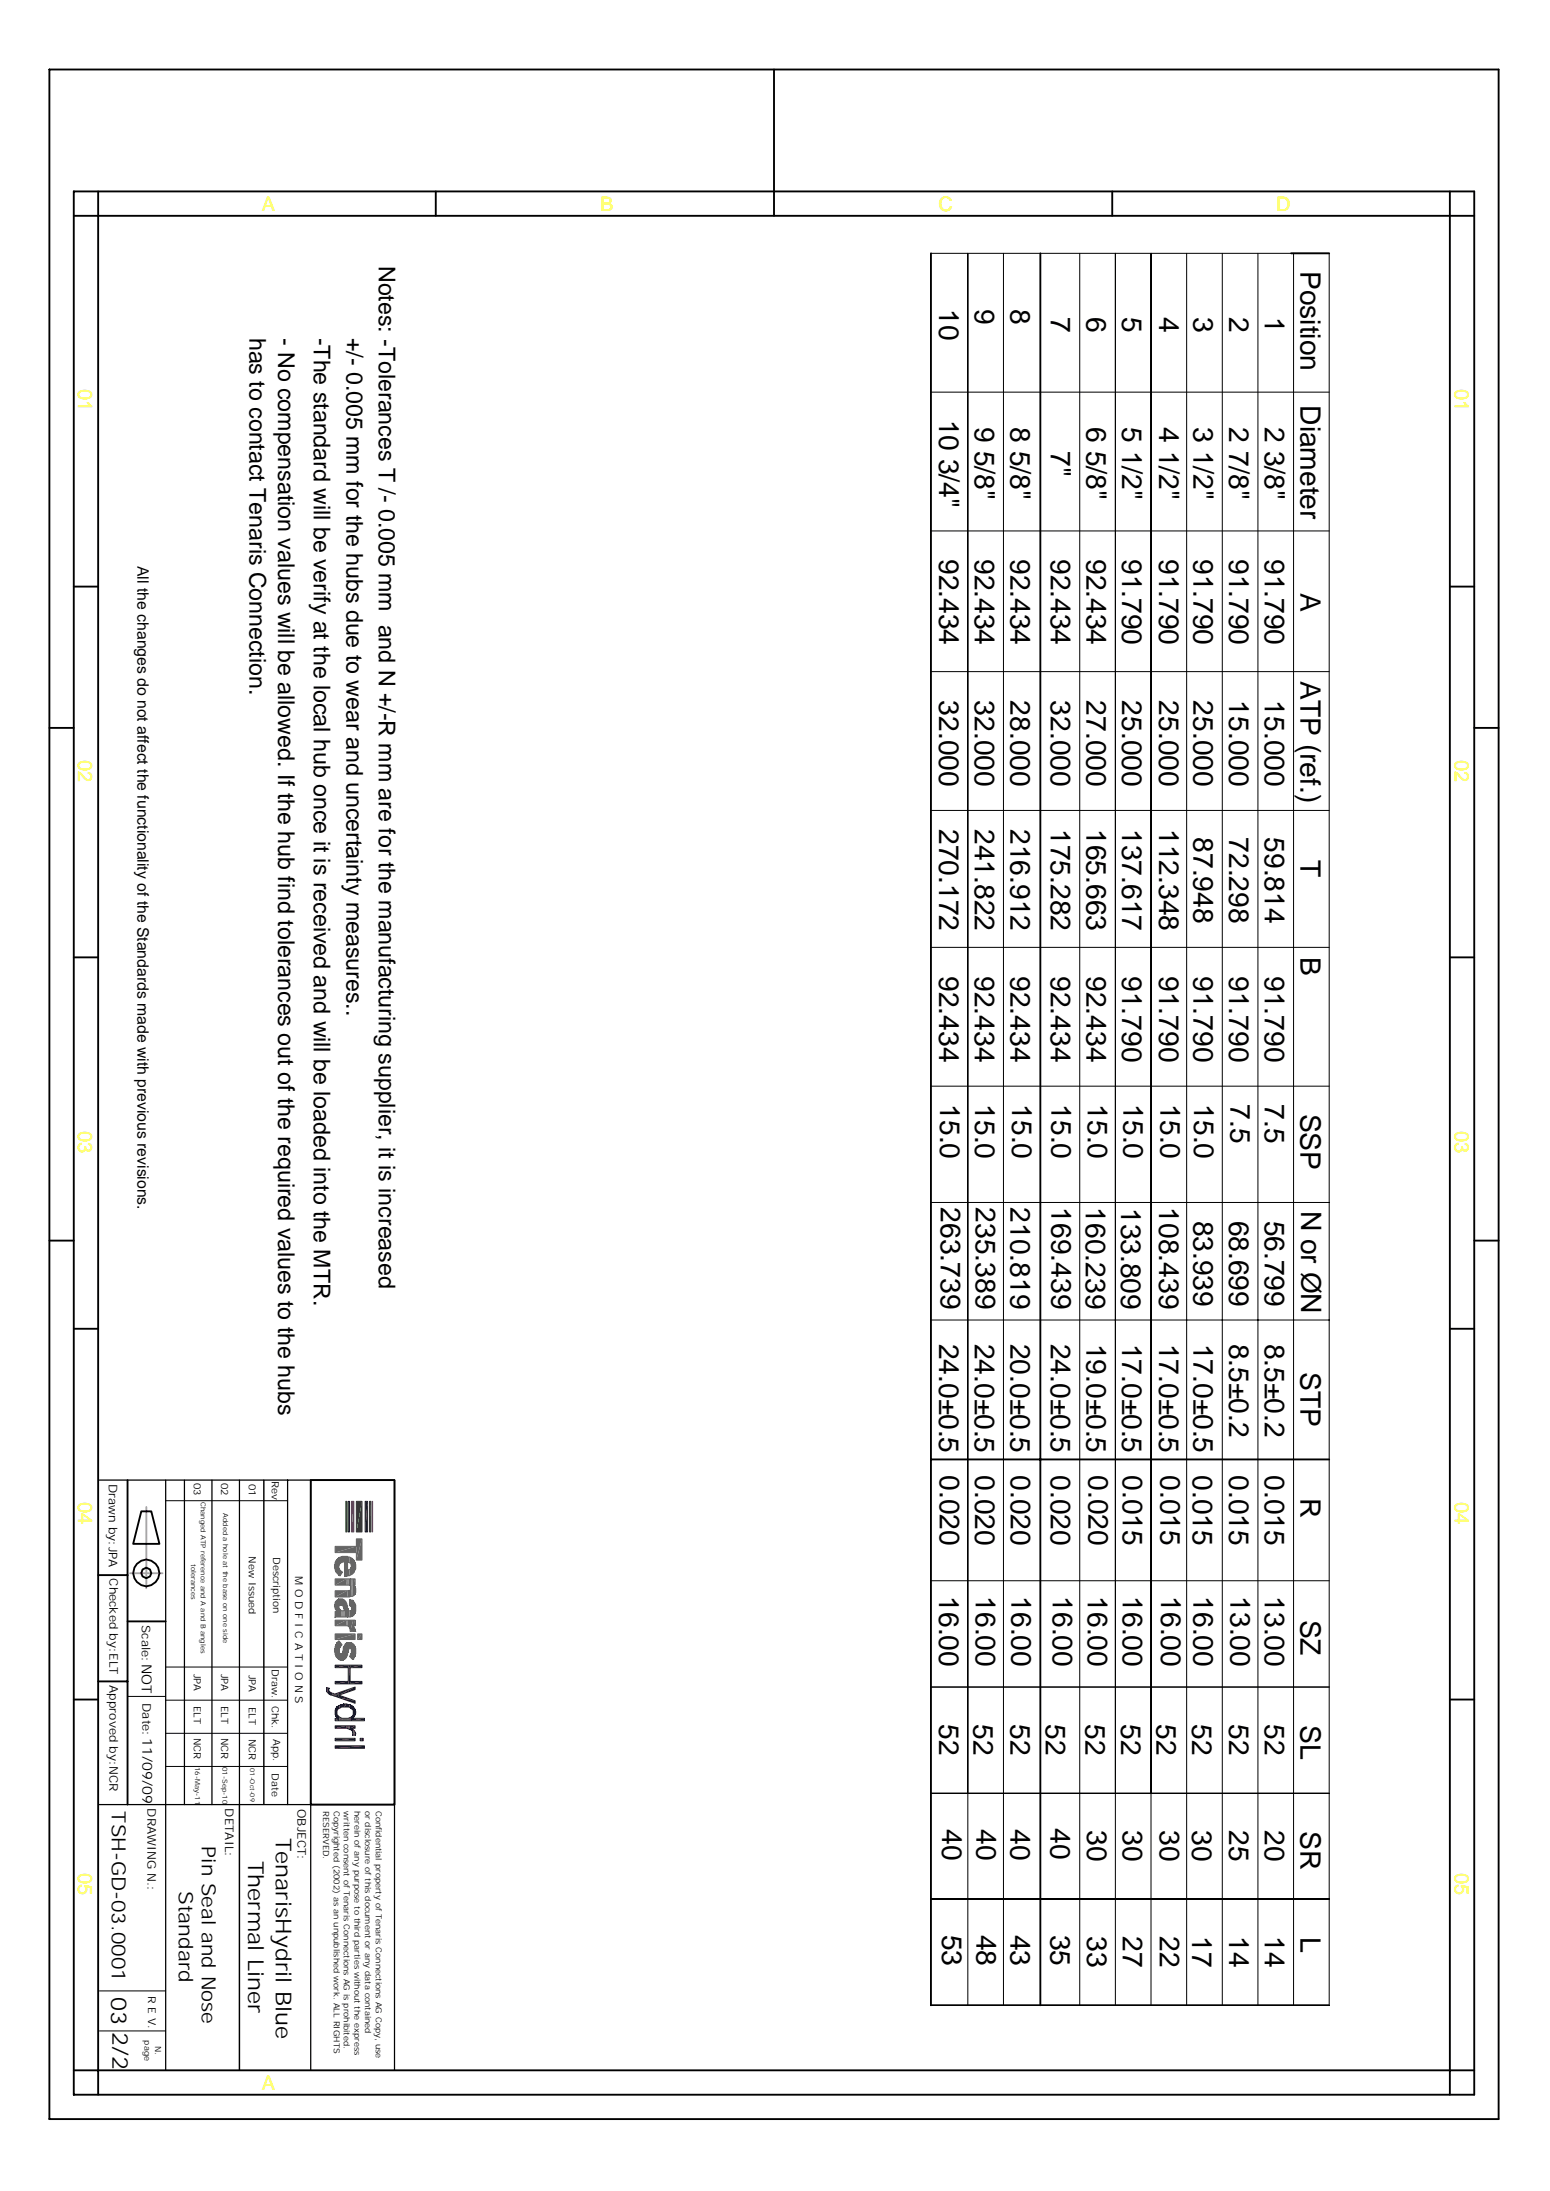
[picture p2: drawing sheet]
<svg xmlns="http://www.w3.org/2000/svg" width="210mm" height="297mm" viewBox="0 0 210 297" stroke-linecap="round" stroke-linejoin="round" font-family="sans-serif">
<defs><g id="words">
<g font-size="3.8">
<text x="127.2" y="41.8" transform="rotate(90 127.2 41.8)">10</text>
<text x="132" y="41.8" transform="rotate(90 132 41.8)">9</text>
<text x="136.8" y="41.8" transform="rotate(90 136.8 41.8)">8</text>
<text x="176.1" y="36.7" transform="rotate(90 176.1 36.7)">Position</text>
<text x="142.3" y="42.9" transform="rotate(90 142.3 42.9)">7</text>
<text x="147.2" y="42.9" transform="rotate(90 147.2 42.9)">6</text>
<text x="152" y="42.9" transform="rotate(90 152 42.9)">5</text>
<text x="157" y="42.9" transform="rotate(90 157 42.9)">4</text>
<text x="161.6" y="42.9" transform="rotate(90 161.6 42.9)">3</text>
<text x="166.5" y="42.9" transform="rotate(90 166.5 42.9)">2</text>
<text x="171.3" y="42.9" transform="rotate(90 171.3 42.9)">1</text>
<text x="127.2" y="56.8" transform="rotate(90 127.2 56.8)">10 3/4&quot;</text>
<text x="132" y="57.8" transform="rotate(90 132 57.8)">9 5/8&quot;</text>
<text x="136.8" y="57.8" transform="rotate(90 136.8 57.8)">8 5/8&quot;</text>
<text x="147.2" y="57.8" transform="rotate(90 147.2 57.8)">6 5/8&quot;</text>
<text x="152" y="57.8" transform="rotate(90 152 57.8)">5 1/2&quot;</text>
<text x="157" y="57.8" transform="rotate(90 157 57.8)">4 1/2&quot;</text>
<text x="161.6" y="57.8" transform="rotate(90 161.6 57.8)">3 1/2&quot;</text>
<text x="166.5" y="57.8" transform="rotate(90 166.5 57.8)">2 7/8&quot;</text>
<text x="171.3" y="57.8" transform="rotate(90 171.3 57.8)">2 3/8&quot;</text>
<text x="176.1" y="54.9" transform="rotate(90 176.1 54.9)">Diameter</text>
<text x="142.3" y="61.1" transform="rotate(90 142.3 61.1)">7&quot;</text>
<text x="127.2" y="75.7" transform="rotate(90 127.2 75.7)">92.434</text>
<text x="132" y="75.7" transform="rotate(90 132 75.7)">92.434</text>
<text x="136.8" y="75.7" transform="rotate(90 136.8 75.7)">92.434</text>
<text x="142.3" y="75.7" transform="rotate(90 142.3 75.7)">92.434</text>
<text x="147.2" y="75.7" transform="rotate(90 147.2 75.7)">92.434</text>
<text x="152" y="75.7" transform="rotate(90 152 75.7)">91.790</text>
<text x="157" y="75.7" transform="rotate(90 157 75.7)">91.790</text>
<text x="161.6" y="75.7" transform="rotate(90 161.6 75.7)">91.790</text>
<text x="166.5" y="75.7" transform="rotate(90 166.5 75.7)">91.790</text>
<text x="171.3" y="75.7" transform="rotate(90 171.3 75.7)">91.790</text>
<text x="176.1" y="80.4" transform="rotate(90 176.1 80.4)">A</text>
<text x="127.2" y="94.8" transform="rotate(90 127.2 94.8)">32.000</text>
<text x="132" y="94.8" transform="rotate(90 132 94.8)">32.000</text>
<text x="136.8" y="94.8" transform="rotate(90 136.8 94.8)">28.000</text>
<text x="142.3" y="94.8" transform="rotate(90 142.3 94.8)">32.000</text>
<text x="147.2" y="94.8" transform="rotate(90 147.2 94.8)">27.000</text>
<text x="152" y="94.8" transform="rotate(90 152 94.8)">25.000</text>
<text x="157" y="94.8" transform="rotate(90 157 94.8)">25.000</text>
<text x="161.6" y="94.8" transform="rotate(90 161.6 94.8)">25.000</text>
<text x="166.5" y="94.8" transform="rotate(90 166.5 94.8)">15.000</text>
<text x="171.3" y="94.8" transform="rotate(90 171.3 94.8)">15.000</text>
<text x="176.1" y="92.2" transform="rotate(90 176.1 92.2)">ATP (ref.)</text>
<text x="127.2" y="112.3" transform="rotate(90 127.2 112.3)">270.172</text>
<text x="132" y="112.3" transform="rotate(90 132 112.3)">241.822</text>
<text x="136.8" y="112.3" transform="rotate(90 136.8 112.3)">216.912</text>
<text x="142.3" y="112.3" transform="rotate(90 142.3 112.3)">175.282</text>
<text x="147.2" y="112.3" transform="rotate(90 147.2 112.3)">165.663</text>
<text x="152" y="112.3" transform="rotate(90 152 112.3)">137.617</text>
<text x="157" y="112.3" transform="rotate(90 157 112.3)">112.348</text>
<text x="161.6" y="113.4" transform="rotate(90 161.6 113.4)">87.948</text>
<text x="166.5" y="113.4" transform="rotate(90 166.5 113.4)">72.298</text>
<text x="171.3" y="113.4" transform="rotate(90 171.3 113.4)">59.814</text>
<text x="176.1" y="116.5" transform="rotate(90 176.1 116.5)">T</text>
<text x="176.1" y="129.6" transform="rotate(90 176.1 129.6)">B</text>
<text x="127.2" y="132.2" transform="rotate(90 127.2 132.2)">92.434</text>
<text x="132" y="132.2" transform="rotate(90 132 132.2)">92.434</text>
<text x="136.8" y="132.2" transform="rotate(90 136.8 132.2)">92.434</text>
<text x="142.3" y="132.2" transform="rotate(90 142.3 132.2)">92.434</text>
<text x="147.2" y="132.2" transform="rotate(90 147.2 132.2)">92.434</text>
<text x="152" y="132.2" transform="rotate(90 152 132.2)">91.790</text>
<text x="157" y="132.2" transform="rotate(90 157 132.2)">91.790</text>
<text x="161.6" y="132.2" transform="rotate(90 161.6 132.2)">91.790</text>
<text x="166.5" y="132.2" transform="rotate(90 166.5 132.2)">91.790</text>
<text x="171.3" y="132.2" transform="rotate(90 171.3 132.2)">91.790</text>
<text x="127.3" y="149.5" transform="rotate(90 127.3 149.5)">15.0</text>
<text x="132.1" y="149.5" transform="rotate(90 132.1 149.5)">15.0</text>
<text x="137.1" y="149.5" transform="rotate(90 137.1 149.5)">15.0</text>
<text x="142.4" y="149.5" transform="rotate(90 142.4 149.5)">15.0</text>
<text x="147.3" y="149.5" transform="rotate(90 147.3 149.5)">15.0</text>
<text x="152.1" y="149.5" transform="rotate(90 152.1 149.5)">15.0</text>
<text x="157.1" y="149.5" transform="rotate(90 157.1 149.5)">15.0</text>
<text x="161.7" y="149.5" transform="rotate(90 161.7 149.5)">15.0</text>
<text x="166.6" y="149.5" transform="rotate(90 166.6 149.5)">7.5</text>
<text x="171.3" y="149.5" transform="rotate(90 171.3 149.5)">7.5</text>
<text x="176.1" y="150.8" transform="rotate(90 176.1 150.8)">SSP</text>
<text x="127.4" y="163.5" transform="rotate(90 127.4 163.5)">263.739</text>
<text x="132.2" y="163.5" transform="rotate(90 132.2 163.5)">235.389</text>
<text x="136.8" y="163.5" transform="rotate(90 136.8 163.5)">210.819</text>
<text x="142.4" y="163.5" transform="rotate(90 142.4 163.5)">169.439</text>
<text x="147.1" y="163.5" transform="rotate(90 147.1 163.5)">160.239</text>
<text x="151.8" y="163.6" transform="rotate(90 151.8 163.6)">133.809</text>
<text x="157" y="163.5" transform="rotate(90 157 163.5)">108.439</text>
<text x="161.6" y="165.3" transform="rotate(90 161.6 165.3)">83.939</text>
<text x="166.5" y="165.3" transform="rotate(90 166.5 165.3)">68.699</text>
<text x="171.3" y="165.3" transform="rotate(90 171.3 165.3)">56.799</text>
<text x="176.2" y="163.9" transform="rotate(90 176.2 163.9)">N or ØN</text>
<text x="127.2" y="182" transform="rotate(90 127.2 182)">24.0±0.5</text>
<text x="132" y="182" transform="rotate(90 132 182)">24.0±0.5</text>
<text x="136.8" y="182" transform="rotate(90 136.8 182)">20.0±0.5</text>
<text x="142.3" y="182" transform="rotate(90 142.3 182)">24.0±0.5</text>
<text x="147.2" y="182" transform="rotate(90 147.2 182)">19.0±0.5</text>
<text x="152" y="182" transform="rotate(90 152 182)">17.0±0.5</text>
<text x="157" y="182" transform="rotate(90 157 182)">17.0±0.5</text>
<text x="161.6" y="182" transform="rotate(90 161.6 182)">17.0±0.5</text>
<text x="166.5" y="182" transform="rotate(90 166.5 182)">8.5±0.2</text>
<text x="171.3" y="182" transform="rotate(90 171.3 182)">8.5±0.2</text>
<text x="176.1" y="185.8" transform="rotate(90 176.1 185.8)">STP</text>
<text x="127.3" y="199.7" transform="rotate(90 127.3 199.7)">0.020</text>
<text x="132.1" y="199.7" transform="rotate(90 132.1 199.7)">0.020</text>
<text x="136.9" y="199.7" transform="rotate(90 136.9 199.7)">0.020</text>
<text x="142.3" y="199.7" transform="rotate(90 142.3 199.7)">0.020</text>
<text x="147.4" y="199.7" transform="rotate(90 147.4 199.7)">0.020</text>
<text x="152.1" y="199.7" transform="rotate(90 152.1 199.7)">0.015</text>
<text x="157.1" y="199.7" transform="rotate(90 157.1 199.7)">0.015</text>
<text x="161.5" y="199.7" transform="rotate(90 161.5 199.7)">0.015</text>
<text x="166.5" y="199.7" transform="rotate(90 166.5 199.7)">0.015</text>
<text x="171.3" y="199.7" transform="rotate(90 171.3 199.7)">0.015</text>
<text x="176.1" y="202.8" transform="rotate(90 176.1 202.8)">R</text>
<text x="127.2" y="216.2" transform="rotate(90 127.2 216.2)">16.00</text>
<text x="132.2" y="216.2" transform="rotate(90 132.2 216.2)">16.00</text>
<text x="137" y="216.2" transform="rotate(90 137 216.2)">16.00</text>
<text x="142.6" y="216.2" transform="rotate(90 142.6 216.2)">16.00</text>
<text x="147.3" y="216.2" transform="rotate(90 147.3 216.2)">16.00</text>
<text x="152.1" y="216.2" transform="rotate(90 152.1 216.2)">16.00</text>
<text x="157.2" y="216.2" transform="rotate(90 157.2 216.2)">16.00</text>
<text x="161.6" y="216.2" transform="rotate(90 161.6 216.2)">16.00</text>
<text x="166.6" y="216.2" transform="rotate(90 166.6 216.2)">13.00</text>
<text x="171.3" y="216.2" transform="rotate(90 171.3 216.2)">13.00</text>
<text x="176.1" y="219.3" transform="rotate(90 176.1 219.3)">SZ</text>
<text x="127.2" y="233.4" transform="rotate(90 127.2 233.4)">52</text>
<text x="131.8" y="233.4" transform="rotate(90 131.8 233.4)">52</text>
<text x="136.8" y="233.4" transform="rotate(90 136.8 233.4)">52</text>
<text x="141.6" y="233.4" transform="rotate(90 141.6 233.4)">52</text>
<text x="147" y="233.4" transform="rotate(90 147 233.4)">52</text>
<text x="151.8" y="233.4" transform="rotate(90 151.8 233.4)">52</text>
<text x="156.6" y="233.4" transform="rotate(90 156.6 233.4)">52</text>
<text x="161.5" y="233.4" transform="rotate(90 161.5 233.4)">52</text>
<text x="166.5" y="233.4" transform="rotate(90 166.5 233.4)">52</text>
<text x="171.3" y="233.4" transform="rotate(90 171.3 233.4)">52</text>
<text x="176.1" y="233.6" transform="rotate(90 176.1 233.6)">SL</text>
<text x="127.6" y="247.7" transform="rotate(90 127.6 247.7)">40</text>
<text x="132.2" y="247.7" transform="rotate(90 132.2 247.7)">40</text>
<text x="136.8" y="247.7" transform="rotate(90 136.8 247.7)">40</text>
<text x="142.2" y="247.6" transform="rotate(90 142.2 247.6)">40</text>
<text x="147.2" y="247.8" transform="rotate(90 147.2 247.8)">30</text>
<text x="152.1" y="247.8" transform="rotate(90 152.1 247.8)">30</text>
<text x="157.1" y="247.8" transform="rotate(90 157.1 247.8)">30</text>
<text x="161.5" y="247.8" transform="rotate(90 161.5 247.8)">30</text>
<text x="166.5" y="247.8" transform="rotate(90 166.5 247.8)">25</text>
<text x="171.3" y="247.8" transform="rotate(90 171.3 247.8)">20</text>
<text x="176.1" y="248" transform="rotate(90 176.1 248)">SR</text>
<text x="127.6" y="262" transform="rotate(90 127.6 262)">53</text>
<text x="132.2" y="262" transform="rotate(90 132.2 262)">48</text>
<text x="136.8" y="262" transform="rotate(90 136.8 262)">43</text>
<text x="142.2" y="262" transform="rotate(90 142.2 262)">35</text>
<text x="147.2" y="262.1" transform="rotate(90 147.2 262.1)">33</text>
<text x="152.1" y="262.1" transform="rotate(90 152.1 262.1)">27</text>
<text x="157.1" y="262.1" transform="rotate(90 157.1 262.1)">22</text>
<text x="161.5" y="262.1" transform="rotate(90 161.5 262.1)">17</text>
<text x="166.5" y="262.1" transform="rotate(90 166.5 262.1)">14</text>
<text x="171.3" y="262.1" transform="rotate(90 171.3 262.1)">14</text>
<text x="176.1" y="262.3" transform="rotate(90 176.1 262.3)">L</text>
</g>
<g font-size="3.1">
<text x="51.3" y="36" transform="rotate(90 51.3 36)">Notes: -Tolerances T /- 0.005 mm and N +/-R mm are for the manufacturing supplier, it is increased</text>
<text x="33.8" y="45.7" transform="rotate(90 33.8 45.7)">has to contact Tenaris Connection.</text>
<text x="37.7" y="45.7" transform="rotate(90 37.7 45.7)">- No compensation values will be allowed. If the hub find tolerances out of the required values to the hubs</text>
<text x="42.5" y="45.7" transform="rotate(90 42.5 45.7)">-The standard will be verify at the local hub once it is received and will be loaded into the MTR.</text>
<text x="46.9" y="45.7" transform="rotate(90 46.9 45.7)">+/- 0.005 mm for the hubs due to wear and uncertainty measures..</text>
</g>
<g font-size="3">
<text x="33.6" y="252" transform="rotate(90 33.6 252)">Thermal Liner</text>
<text x="37.3" y="248.8" transform="rotate(90 37.3 248.8)">TenarisHydril Blue</text>
<text x="15.1" y="270.4" transform="rotate(90 15.1 270.4)">03</text>
<text x="15.2" y="275.1" transform="rotate(90 15.2 275.1)">2/2</text>
</g>
<g font-size="2.7" fill="#ff0">
<text x="35.5" y="28.5">A</text>
<text x="81.3" y="28.5">B</text>
<text x="127.1" y="28.5">C</text>
<text x="172.8" y="28.5">D</text>
<text x="10.6" y="52.7" transform="rotate(90 10.6 52.7)">01</text>
<text x="197" y="52.7" transform="rotate(90 197 52.7)">01</text>
<text x="10.6" y="102.9" transform="rotate(90 10.6 102.9)">02</text>
<text x="197" y="102.9" transform="rotate(90 197 102.9)">02</text>
<text x="10.6" y="153.2" transform="rotate(90 10.6 153.2)">03</text>
<text x="197" y="153.2" transform="rotate(90 197 153.2)">03</text>
<text x="10.6" y="203.4" transform="rotate(90 10.6 203.4)">04</text>
<text x="197" y="203.4" transform="rotate(90 197 203.4)">04</text>
<text x="10.6" y="253.6" transform="rotate(90 10.6 253.6)">05</text>
<text x="197" y="253.6" transform="rotate(90 197 253.6)">05</text>
<text x="35.5" y="283.1">A</text>
</g>
<g font-size="2.7">
<text x="15.2" y="245.3" transform="rotate(90 15.2 245.3)">TSH-GD-03.0001</text>
<text x="27.3" y="250" transform="rotate(90 27.3 250)">Pin Seal and Nose</text>
<text x="24.2" y="256" transform="rotate(90 24.2 256)">Standard</text>
</g>
<text font-size="2.1" x="18.6" y="76.6" transform="rotate(90 18.6 76.6)">All the changes do not affect the functionality of the Standards made with previous revisions.</text>
<g font-size="1.9">
<text x="19.2" y="225.3" transform="rotate(90 19.2 225.3)">NOT</text>
<text x="19.3" y="235.4" transform="rotate(90 19.3 235.4)">11/09/09</text>
</g>
<g font-size="1.6">
<text x="14.7" y="200.9" transform="rotate(90 14.7 200.9)">Drawn by:JPA</text>
<text x="14.8" y="213.7" transform="rotate(90 14.8 213.7)">Checked by:ELT</text>
<text x="19.2" y="220.1" transform="rotate(90 19.2 220.1)">Scale:</text>
<text x="14.8" y="228.2" transform="rotate(90 14.8 228.2)">Approved by:NCR</text>
<text x="19.3" y="230.6" transform="rotate(90 19.3 230.6)">Date:</text>
<text x="20" y="244.9" transform="rotate(90 20 244.9)">DRAWING N.:</text>
<text x="30.5" y="244.9" transform="rotate(90 30.5 244.9)">DETAIL:</text>
<text x="40.3" y="245" transform="rotate(90 40.3 245)">OBJECT:</text>
</g>
<g font-size="1.5">
<text x="40" y="213.4" transform="rotate(90 40 213.4)">M O D F I C A T I O N S</text>
<text x="20.1" y="270.3" transform="rotate(90 20.1 270.3)">R E V.</text>
</g>
<g font-size="1.4">
<text x="26.2" y="200.8" transform="rotate(90 26.2 200.8)">03</text>
<text x="30" y="200.8" transform="rotate(90 30 200.8)">02</text>
<text x="33.7" y="200.9" transform="rotate(90 33.7 200.9)">01</text>
<text x="36.8" y="200.5" transform="rotate(90 36.8 200.5)">Rev</text>
<text x="33.7" y="210.7" transform="rotate(90 33.7 210.7)">New Issued</text>
<text x="37" y="210.8" transform="rotate(90 37 210.8)">Description</text>
<text x="26.2" y="226.7" transform="rotate(90 26.2 226.7)">JPA</text>
<text x="30" y="226.7" transform="rotate(90 30 226.7)">JPA</text>
<text x="33.7" y="226.8" transform="rotate(90 33.7 226.8)">JPA</text>
<text x="36.8" y="226" transform="rotate(90 36.8 226)">Draw.</text>
<text x="26.2" y="231" transform="rotate(90 26.2 231)">ELT</text>
<text x="30" y="231" transform="rotate(90 30 231)">ELT</text>
<text x="33.7" y="231.2" transform="rotate(90 33.7 231.2)">ELT</text>
<text x="36.8" y="231" transform="rotate(90 36.8 231)">Chk.</text>
<text x="26.2" y="235.3" transform="rotate(90 26.2 235.3)">NCR</text>
<text x="30" y="235.3" transform="rotate(90 30 235.3)">NCR</text>
<text x="33.7" y="235.5" transform="rotate(90 33.7 235.5)">NCR</text>
<text x="37" y="235.5" transform="rotate(90 37 235.5)">App.</text>
<text x="36.8" y="240.1" transform="rotate(90 36.8 240.1)">Date</text>
</g>
<g font-size="1.1">
<text x="43.8" y="245.2" transform="rotate(90 43.8 245.2)">RESERVED.</text>
<text x="45.2" y="245.2" transform="rotate(90 45.2 245.2)">Copyrighted (2002) as an unpublished work. ALL RIGHTS</text>
<text x="46.6" y="245.3" transform="rotate(90 46.6 245.3)">written consent of Tenaris Connections AG is prohibited.</text>
<text x="48" y="245.2" transform="rotate(90 48 245.2)">herein of any purpose to third parties without the express</text>
<text x="49.4" y="245.2" transform="rotate(90 49.4 245.2)">or disclosure of this document or any data contained</text>
<text x="50.9" y="245.2" transform="rotate(90 50.9 245.2)">Confidential property of Tenaris Connections AG Copy, use</text>
<text x="19.6" y="276.3" transform="rotate(90 19.6 276.3)">page</text>
<text x="21" y="277" transform="rotate(90 21 277)">N.</text>
</g>
<g font-size=".9">
<text x="27.2" y="203.4" transform="rotate(90 27.2 203.4)">Changed ATP reference and A and B angles</text>
<text x="30.2" y="204.9" transform="rotate(90 30.2 204.9)">Added a hole at the base on one side</text>
<text x="25.9" y="211.8" transform="rotate(90 25.9 211.8)">tolerances</text>
<text x="26.4" y="239.3" transform="rotate(90 26.4 239.3)">16-May-11</text>
<text x="30.1" y="239.3" transform="rotate(90 30.1 239.3)">01-Sep-10</text>
<text x="33.9" y="239.5" transform="rotate(90 33.9 239.5)">01-Oct-09</text>
</g>
</g></defs>
<g fill="none" stroke="#000" stroke-width=".25">
<path d="M6.7 9.4h196.2v277.5h-196.2zM104.8 9.4v19.8M10 25.9h189.6v257.7h-189.6zM13.3 25.9v3.3h186.3M59 25.9v3.3M126.1 34.3v237.2M140.9 34.3v237.2M150.6 25.9v3.3M174.8 34.3h5.2M196.3 25.9v254.4h-183v-251.1h-3.3M10 79.4h3.3M196.3 79.4h3.3"/>
<path d="M6.7 98.6h3.3M199.6 98.6h3.3M10 129.6h3.3M196.3 129.6h3.3M6.7 168h3.3M10 179.9h3.3M196.3 179.9h3.3M199.6 168h3.3M126.1 197.6h53.9M10 230.1h3.3M196.3 230.1h3.3M10 280.3h3.3v3.3"/>
<path d="M199.6 280.3h-3.3v3.3"/>
</g>
<g fill="none" stroke="#000" stroke-width=".14">
<path d="M126.1 34.3h53.9v237.2M135.9 34.3v237.2M146.2 34.3v237.2M151 34.3v237.2M155.9 34.3v237.2M160.7 34.3v237.2M165.5 34.3v237.2M170.3 34.3v237.2M175.2 34.3v237.2M126.1 53.1h53.9M126.1 71.9h53.9zM126.1 90.9h53.9"/>
<path d="M126.1 109.7h53.9M126.1 128.3h53.9M126.1 147.1h53.9M126.1 162.8h53.9M126.1 178.7h53.9M126.1 197.6h53.9M22.4 203.2h16.5M35.7 200.4v44M126.1 214.1h53.9M22.4 230.2h16.5M22.4 225.7h16.5M22.4 234.7h16.5"/>
<path d="M22.4 239.2h16.5M126.1 228.4h53.9M126.1 257.1h53.9zM126.1 242.8h53.9M131.1 242.8v-208.5v237.2M13.5 275h8.9M13.5 269.6h8.9M126.1 271.5h53.9z"/>
</g>
<path d="M13.5 200.4h39.9v79.9M22.4 200.4v79.9M32.4 200.4v79.9M38.9 200.4v44M42.1 200.4v79.9M13.5 244.4h39.9" fill="none" stroke="#000" stroke-width=".17"/>
<path d="M50.4 203.3h.1v4.1h-.1zM50.4 203.3v4.1" fill="none" stroke="#cc0065" stroke-width=".14"/>
<path d="M47.8 203.3v4.1" fill="none" stroke="#cc0065" stroke-width=".34"/>
<path d="M50.1 203.3v4.1" fill="none" stroke="#009a00" stroke-width=".17"/>
<g fill="#009a00">
<path d="M48.3 203.3h.7l-.7 4.1z"/>
<path d="M49 203.3v4.1h-.7z"/>
</g>
<path d="M46.9 203.3v4.1" fill="none" stroke="#009a00" stroke-width=".17"/>
<path d="M46.8 203.3h.2v4.1h-.2zM48.3 203.3h.7v4.1h-.7zM50 203.3h.2v4.1h-.2z" fill="none" stroke="#009a00" stroke-width=".14"/>
<path d="M49.6 203.3v4.1" fill="none" stroke="#00009a" stroke-width=".34"/>
<path d="M47.2 203.3v4.1" fill="none" stroke="#00009a" stroke-width=".17"/>
<path d="M47.2 203.3h.1v4.1h-.1zM49.4 203.3h.4v4.1h-.4z" fill="none" stroke="#00009a" stroke-width=".14"/>
<path d="M47.6 203.3h.3v4.1h-.3z" fill="none" stroke="#cc0065" stroke-width=".14"/>
<g fill="#656565">
<path d="M49 221.2v.8z"/>
<path d="M48.4 221.2h.6l-.6 .8z"/>
<path d="M49 221.2v.8h-.6z"/>
<path d="M48.3 208.4v1z"/>
<path d="M48.3 208.4h.7l-.7 2.9z"/>
<path d="M49 208.4v2.9h-.7z"/>
<path d="M48.2 223.4v.2z"/>
<path d="M48.2 223.4v.3z"/>
<path d="M48.2 223.3v.5z"/>
<path d="M48.2 223.4v.4z"/>
<path d="M48.2 217.7v.2z"/>
<path d="M48.2 217.6v.3z"/>
<path d="M48.2 217.5v.5z"/>
<path d="M48.2 217.6v.4z"/>
<path d="M48.2 212v.2z"/>
<path d="M48.2 212.1v.1z"/>
<path d="M48.2 215.2v.3z"/>
<path d="M48.2 215.3v.2z"/>
<path d="M48.2 223.3v.6z"/>
<path d="M48.2 212v.3z"/>
<path d="M48.2 215.2v.4z"/>
<path d="M48.2 211.9v.4z"/>
<path d="M48.2 211.9v.5z"/>
<path d="M48.2 217.4v.7z"/>
<path d="M48.2 217.5v.6z"/>
<path d="M48.2 223.2v.8z"/>
<path d="M48.2 223.3v.7z"/>
<path d="M48.2 215.2v.5z"/>
<path d="M48.2 215.1v.6z"/>
<path d="M48.2 223.1v.9z"/>
<path d="M48.2 217.4v.8z"/>
<path d="M48.2 211.8v.6z"/>
<path d="M48.1 220.9h.1z"/>
<path d="M48.1 223.1h.1l-.1 .9z"/>
<path d="M48.2 223.1v.9h-.1z"/>
<path d="M48.1 211.8h.1l-.1 .6z"/>
<path d="M48.2 211.8v.6h-.1z"/>
<path d="M48.1 223.1v.9z"/>
<path d="M48.1 215.1h.1l-.1 .6z"/>
<path d="M48.2 215.1v.6h-.1z"/>
<path d="M48.1 220.8v.1z"/>
<path d="M48.1 211.7v.8z"/>
<path d="M48.1 211.8v.7z"/>
<path d="M48.1 217.3l.1 .1-.1 .9z"/>
<path d="M48.2 217.4v.8l-.1 .1z"/>
<path d="M48.1 223v1.1z"/>
<path d="M48.1 223.1v1z"/>
<path d="M48.1 217.3v1z"/>
<path d="M48.1 215v.7z"/>
<path d="M48.1 215.1v.6z"/>
<path d="M48.1 220.7v.2z"/>
<path d="M48.1 219.4v.7z"/>
<path d="M48.1 217.2v1.2z"/>
<path d="M48.1 217.3v1.1z"/>
<path d="M48.1 211.6v1z"/>
<path d="M48.1 211.7v.9z"/>
<path d="M48.1 223v1.2z"/>
<path d="M48.1 220.6v.3z"/>
<path d="M48.1 217.2v1.3z"/>
<path d="M48.1 214.9v.9z"/>
<path d="M48.1 215v.8z"/>
<path d="M48.1 222.9v1.3z"/>
<path d="M48.1 222.9v1.4z"/>
<path d="M48.1 214.8v1z"/>
<path d="M48.1 217.1v1.4z"/>
<path d="M48.1 214.8v1.1z"/>
<path d="M48 217.1h.1l-.1 1.4z"/>
<path d="M48.1 217.1v1.4h-.1z"/>
<path d="M48 211.5l.1 .1-.1 1.1z"/>
<path d="M48.1 211.6v1l-.1 .1z"/>
<path d="M48 214.8h.1l-.1 1.1z"/>
<path d="M48.1 214.8v1.1h-.1z"/>
<path d="M48 220.5l.1 .1-.1 .3z"/>
<path d="M48.1 220.6v.3h-.1z"/>
<path d="M48 214.8v1.1z"/>
<path d="M48 217.1v1.4z"/>
<path d="M48 220.5v.4z"/>
<path d="M48 211.4v1.3z"/>
<path d="M48 211.5v1.2z"/>
<path d="M48 222.9h.1l-.1 1.4z"/>
<path d="M48.1 222.9v1.4h-.1z"/>
<path d="M48 222.9v1.4z"/>
<path d="M48 217v1.5z"/>
<path d="M48 211.4v1.4z"/>
<path d="M48 220.4v.5z"/>
<path d="M48 222.9v1.5z"/>
<path d="M48 214.7v1.2z"/>
<path d="M48 214.7v1.3z"/>
<path d="M48 217v1.6z"/>
<path d="M48 211.3v1.5z"/>
<path d="M48 211.3v1.6z"/>
<path d="M48 222.8v1.6z"/>
<path d="M48 216.9v1.7z"/>
<path d="M48 222.8v1.7z"/>
<path d="M47.9 214.7h.1l-.1 1.3z"/>
<path d="M48 214.7v1.3h-.1z"/>
<path d="M47.9 220.3l.1 .1-.1 .5z"/>
<path d="M48 220.4v.5h-.1z"/>
<path d="M47.9 216.9h.1l-.1 1.7z"/>
<path d="M48 216.9v1.7h-.1z"/>
<path d="M47.9 214.7v1.3z"/>
<path d="M47.9 211.3h.1l-.1 1.6z"/>
<path d="M48 211.3v1.6h-.1z"/>
<path d="M47.9 216.9v1.8z"/>
<path d="M47.9 222.8h.1l-.1 1.7z"/>
<path d="M48 222.8v1.7h-.1z"/>
<path d="M47.9 220.3v.6z"/>
<path d="M47.9 222.7v1.9z"/>
<path d="M47.9 222.8v1.8z"/>
<path d="M47.9 211.3v1.7z"/>
<path d="M47.9 214.6v1.5z"/>
<path d="M47.9 214.7v1.4z"/>
<path d="M47.9 220.2v.7z"/>
<path d="M47.9 216.8v1.9z"/>
<path d="M47.8 216.8h.1l-.1 1.9z"/>
<path d="M47.9 216.8v1.9h-.1z"/>
<path d="M47.8 220.2h.1l-.1 .7z"/>
<path d="M47.9 220.2v.7h-.1z"/>
<path d="M47.8 216.8v2z"/>
<path d="M47.8 214.6h.1l-.1 1.5z"/>
<path d="M47.9 214.6v1.5h-.1z"/>
<path d="M47.8 213.8h.3l-.3 .8z"/>
<path d="M48.1 213.8v.8h-.3z"/>
<path d="M47.8 211.2l.1 .1-.1 1.7z"/>
<path d="M47.9 211.3v1.7h-.1z"/>
<path d="M47.8 211.2v1.8z"/>
<path d="M47.8 220.1v.8z"/>
<path d="M47.8 220.2v.7z"/>
</g>
<path d="M47.9 222.6v2" fill="none" stroke="#656565" stroke-width=".14"/>
<path d="M47.9 222.7v1.9h-.1z" fill="#656565"/>
<path d="M47.8 216.8v2" fill="none" stroke="#656565" stroke-width=".14"/>
<path d="M47.8 216.8v2z" fill="#656565"/>
<path d="M47.8 213.8v2.3M47.8 222.6v2.1" fill="none" stroke="#656565" stroke-width=".14"/>
<g fill="#656565">
<path d="M47.8 220.1v.8z"/>
<path d="M47.8 219.4h.3l-.3 .7z"/>
<path d="M48.1 219.4v.7h-.3z"/>
</g>
<path d="M47.8 216.8v2" fill="none" stroke="#656565" stroke-width=".14"/>
<g fill="#656565">
<path d="M47.8 220.1v.8z"/>
<path d="M47.8 219.4v.7z"/>
<path d="M47.8 211.2v1.8z"/>
</g>
<path d="M47.8 211.1v2M47.8 213.8v2.4M47.8 216.8v2M47.8 222.6v2.1" fill="none" stroke="#656565" stroke-width=".14"/>
<path d="M47.8 211.2v1.8v.1z" fill="#656565"/>
<path d="M47.7 211v2.2M47.7 216.7v2.2M47.7 211.1v2M47.7 213.8v2.4M47.8 211.1v2M47.8 216.7v2.2M47.8 216.8v2M47.7 222.5v2.2M47.8 222.5v2.2" fill="none" stroke="#656565" stroke-width=".14"/>
<g fill="#656565">
<path d="M47.7 216.7v1.1z"/>
<path d="M47.7 216.7v1.2z"/>
<path d="M47.7 217.9v1z"/>
</g>
<path d="M47.7 211v2.2" fill="none" stroke="#656565" stroke-width=".14"/>
<g fill="#656565">
<path d="M47.7 216.7v1z"/>
<path d="M47.7 216.7v1.1z"/>
<path d="M47.7 217.9v1z"/>
</g>
<path d="M47.7 222.5v2.1" fill="none" stroke="#656565" stroke-width=".14"/>
<g fill="#656565">
<path d="M47.7 216.7v1z"/>
<path d="M47.6 218l.1-.1-.1 1z"/>
<path d="M47.7 217.9v1h-.1z"/>
</g>
<path d="M47.6 211v2.2" fill="none" stroke="#656565" stroke-width=".14"/>
<g fill="#656565">
<path d="M47.6 212.1v1.1z"/>
<path d="M47.6 216.7h.1l-.1 .9z"/>
<path d="M47.7 216.7v1l-.1-.1z"/>
<path d="M47.6 218v.9z"/>
<path d="M47.6 216.7v.9z"/>
</g>
<path d="M47.6 222.4v2.2" fill="none" stroke="#656565" stroke-width=".14"/>
<g fill="#656565">
<path d="M47.6 223.5v1.1z"/>
<path d="M47.6 222.4v1.1z"/>
</g>
<path d="M47.6 213.8v2.4" fill="none" stroke="#656565" stroke-width=".14"/>
<g fill="#656565">
<path d="M47.6 222.4v1.1z"/>
<path d="M47.6 223.6v1z"/>
<path d="M47.6 216.7v.9z"/>
<path d="M47.6 222.4v1z"/>
<path d="M47.6 218v.9z"/>
<path d="M47.6 212.1v1.1z"/>
<path d="M47.6 216.7v.8z"/>
<path d="M47.6 223.7v.8z"/>
<path d="M47.6 223.7v.9z"/>
<path d="M47.6 222.4v.9z"/>
<path d="M47.6 218.1v.8z"/>
<path d="M47.5 222.4h.1l-.1 .9z"/>
<path d="M47.6 222.4v.9h-.1z"/>
<path d="M47.5 212.3l.1-.1-.1 1.1z"/>
<path d="M47.6 212.2v1l-.1 .1z"/>
<path d="M47.5 222.4v.9z"/>
</g>
<path d="M47.5 213.8v2.4" fill="none" stroke="#656565" stroke-width=".14"/>
<g fill="#656565">
<path d="M47.5 215.1v1.1z"/>
<path d="M47.5 213.8v1.2z"/>
<path d="M47.5 213.8v1.3z"/>
<path d="M47.5 216.7h.1l-.1 .8z"/>
<path d="M47.6 216.7v.8h-.1z"/>
<path d="M47.5 213.8v1.1z"/>
<path d="M47.5 218.1h.1l-.1 .9z"/>
<path d="M47.6 218.1v.8l-.1 .1z"/>
<path d="M47.5 224l.1-.1-.1 .6z"/>
<path d="M47.6 223.9v.6h-.1z"/>
<path d="M47.5 215.2v1z"/>
<path d="M47.5 216.7v.8z"/>
<path d="M47.5 218.1v.9z"/>
<path d="M47.5 222.4v.9z"/>
<path d="M47.5 213.8v1z"/>
<path d="M47.5 210.9l.1 .1-.1 .8z"/>
<path d="M47.6 211v1.1l-.1-.3z"/>
<path d="M47.5 212.3v1z"/>
<path d="M47.5 216.7v.7z"/>
<path d="M47.5 222.4v.8z"/>
<path d="M47.5 224v.4z"/>
<path d="M47.5 224v.5z"/>
<path d="M47.5 212.4v.9z"/>
<path d="M47.5 210.9v.8z"/>
<path d="M47.5 210.9v.9z"/>
<path d="M47.5 213.8v.9z"/>
<path d="M47.4 218.1h.1l-.1 .9z"/>
<path d="M47.5 218.1v.9h-.1z"/>
<path d="M47.5 215.2l-.1 1v-.9z"/>
<path d="M47.5 215.2v1h-.1z"/>
<path d="M47.4 216.6l.1 .1-.1 .7z"/>
<path d="M47.5 216.7v.7h-.1z"/>
<path d="M47.5 212.4l-.1 .9v-.8z"/>
<path d="M47.5 212.4v.9h-.1z"/>
<path d="M47.4 222.4h.1l-.1 .8z"/>
<path d="M47.5 222.4v.8h-.1z"/>
<path d="M47.4 213.8h.1l-.1 .9z"/>
<path d="M47.5 213.8v.9h-.1z"/>
<path d="M47.5 224l-.1 .4z"/>
<path d="M47.5 224v.4h-.1z"/>
<path d="M47.4 216.6v.8z"/>
<path d="M47.4 219.4h.4l-.4 1.5z"/>
<path d="M47.8 219.4v1.5h-.4z"/>
<path d="M47.4 222.4v.8z"/>
<path d="M47.4 215.3v1z"/>
<path d="M47.4 218.1v.9z"/>
<path d="M47.4 213.8v.9z"/>
<path d="M47.4 219.4v1.3z"/>
<path d="M47.4 219.4v1.5z"/>
<path d="M47.4 224.1v.2z"/>
<path d="M47.4 224.1v.3z"/>
<path d="M47.4 212.5v.8z"/>
<path d="M47.3 216.6h.1l-.1 .8z"/>
<path d="M47.4 216.6v.8h-.1z"/>
<path d="M47.3 216.6v.8z"/>
<path d="M47.4 215.3l-.1 1v-.9z"/>
<path d="M47.4 215.3v1h-.1z"/>
<path d="M47.3 215.4v.9z"/>
<path d="M47.3 213.8h.1l-.1 .8z"/>
<path d="M47.4 213.8v.9l-.1-.1z"/>
<path d="M47.3 219.4h.1l-.1 1.1z"/>
<path d="M47.4 219.4v1.3l-.1-.2z"/>
<path d="M47.3 222.4h.1l-.1 .8z"/>
<path d="M47.4 222.4v.8h-.1z"/>
<path d="M47.3 224.2v.1z"/>
<path d="M47.3 224.2h.1l-.1 .1z"/>
<path d="M47.4 224.2l-.1 .1z"/>
<path d="M47.3 219.4v1z"/>
<path d="M47.3 219.4v1.1z"/>
<path d="M47.3 218.1h.1l-.1 .9z"/>
<path d="M47.4 218.1v.9h-.1z"/>
<path d="M47.3 210.8l.2 .1-.2 .8z"/>
<path d="M47.5 210.9v.8h-.2z"/>
<path d="M47.3 212.5h.1l-.1 .9z"/>
<path d="M47.4 212.5v.8l-.1 .1z"/>
<path d="M47.3 222.4v.8z"/>
<path d="M47.3 213.8v.8z"/>
<path d="M47.3 219.4v.9z"/>
<path d="M47.2 215.4h.1l-.1 .9z"/>
<path d="M47.3 215.4v.9h-.1z"/>
<path d="M47.2 222.4h.1l-.1 .9z"/>
<path d="M47.3 222.4v.8l-.1 .1z"/>
<path d="M47.2 222.4v.9z"/>
<path d="M47.2 219.4h.1l-.1 .9z"/>
<path d="M47.3 219.4v.9h-.1z"/>
<path d="M47.2 215.4v.9z"/>
<path d="M47.2 212.6l.1-.1-.1 .9z"/>
<path d="M47.3 212.5v.9h-.1z"/>
<path d="M47.2 213.8h.1l-.1 .8z"/>
<path d="M47.3 213.8v.8h-.1z"/>
<path d="M47.2 222.4v1z"/>
<path d="M47.2 219.4v.8z"/>
<path d="M47.2 219.4v.9z"/>
<path d="M47.2 212.6v.8z"/>
<path d="M47.2 210.8h.1l-.1 .8z"/>
<path d="M47.3 210.8v.9l-.1-.1z"/>
<path d="M47.2 222.4v1.1z"/>
<path d="M47.2 210.8v.8z"/>
<path d="M47.2 218.1h.1l-.1 .9z"/>
<path d="M47.3 218.1v.9h-.1z"/>
<path d="M47.2 213.8v.8z"/>
<path d="M47.2 218.1v.9z"/>
<path d="M47.2 222.4v1.2z"/>
<path d="M47.2 218v1z"/>
<path d="M47.2 222.4v1.3z"/>
<path d="M47.2 217.9v1.1z"/>
<path d="M47.2 222.4v1.4z"/>
<path d="M47.1 210.8h.1l-.1 .8z"/>
<path d="M47.2 210.8v.8h-.1z"/>
<path d="M47.1 217.9h.1l-.1 1.1z"/>
<path d="M47.2 217.9v1.1h-.1z"/>
<path d="M47.1 215.4h.1l-.1 .9z"/>
<path d="M47.2 215.4v.9h-.1z"/>
<path d="M47.1 222.4h.1l-.1 1.5z"/>
<path d="M47.2 222.4v1.4l-.1 .1z"/>
<path d="M47.1 210.8v.8z"/>
<path d="M47.1 217.8v1.2z"/>
<path d="M47.1 217.9v1.1z"/>
<path d="M47.1 210.7v.8z"/>
<path d="M47.1 217.7v1.3z"/>
<path d="M47.1 219.4h.1l-.1 .7z"/>
<path d="M47.2 219.4v.8l-.1-.1z"/>
<path d="M47.1 212.6h.1l-.1 .8z"/>
<path d="M47.2 212.6v.8h-.1z"/>
<path d="M47.1 222.4v1.6z"/>
</g>
<path d="M47.1 210.7v2.7" fill="none" stroke="#656565" stroke-width=".14"/>
<g fill="#656565">
<path d="M47.1 217.6v1.4z"/>
<path d="M47.1 217.7v1.3z"/>
</g>
<path d="M47.1 210.7v2.7" fill="none" stroke="#656565" stroke-width=".14"/>
<g fill="#656565">
<path d="M47.1 217.6v1.4z"/>
<path d="M47.1 213.8h.1l-.1 .8z"/>
<path d="M47.2 213.8v.8h-.1z"/>
</g>
<path d="M47.1 210.7v2.7" fill="none" stroke="#656565" stroke-width=".14"/>
<g fill="#656565">
<path d="M47.1 222.4v1.7z"/>
<path d="M47.1 217.5v1.5z"/>
<path d="M47.1 217.6v1.4z"/>
</g>
<path d="M47.1 210.7v2.7" fill="none" stroke="#656565" stroke-width=".14"/>
<g fill="#656565">
<path d="M47.1 217.4v1.6z"/>
<path d="M47.1 217.5v1.5z"/>
<path d="M47 217.4h.1l-.1 1.6z"/>
<path d="M47.1 217.4v1.6h-.1z"/>
</g>
<path d="M47 210.7v2.7" fill="none" stroke="#656565" stroke-width=".14"/>
<g fill="#656565">
<path d="M47 219.4h.1l-.1 .7z"/>
<path d="M47.1 219.4v.7h-.1z"/>
<path d="M47 222.4h.1l-.1 1.8z"/>
<path d="M47.1 222.4v1.7l-.1 .1z"/>
</g>
<path d="M47 210.7v2.8" fill="none" stroke="#656565" stroke-width=".14"/>
<g fill="#656565">
<path d="M47 215.4h.1l-.1 .9z"/>
<path d="M47.1 215.4v.9h-.1z"/>
<path d="M47 222.4v1.9z"/>
</g>
<path d="M47 210.7v2.8" fill="none" stroke="#656565" stroke-width=".14"/>
<g fill="#656565">
<path d="M47 217.2v1.8z"/>
<path d="M47 217.4v1.6z"/>
</g>
<path d="M47 210.7v2.8" fill="none" stroke="#656565" stroke-width=".14"/>
<path d="M47 222.4v1.9z" fill="#656565"/>
<path d="M47 210.7v2.8" fill="none" stroke="#656565" stroke-width=".14"/>
<g fill="#656565">
<path d="M47 222.4v2z"/>
<path d="M46.9 219.4h.1l-.1 .7z"/>
<path d="M47 219.4v.7h-.1z"/>
</g>
<path d="M46.9 210.7v2.8" fill="none" stroke="#656565" stroke-width=".14"/>
<g fill="#656565">
<path d="M46.9 217.1l.1 .1-.1 1.8z"/>
<path d="M47 217.2v1.8h-.1z"/>
<path d="M46.9 213.8h.2l-.2 .8z"/>
<path d="M47.1 213.8v.8h-.2z"/>
<path d="M46.9 222.5l.1-.1-.1 2z"/>
<path d="M47 222.4v2h-.1z"/>
</g>
<path d="M46.9 210.7v2.8" fill="none" stroke="#656565" stroke-width=".14"/>
<path d="M46.9 222.5v2z" fill="#656565"/>
<path d="M46.9 210.7v2.8" fill="none" stroke="#656565" stroke-width=".14"/>
<g fill="#656565">
<path d="M46.9 217v2z"/>
<path d="M46.9 217.1v1.9z"/>
<path d="M46.9 222.5v2z"/>
</g>
<path d="M46.8 210.7v2.8M46.9 210.7v2.8M46.9 216.8v2.2M46.8 222.5v2.1M46.9 222.5v2.1" fill="none" stroke="#656565" stroke-width=".14"/>
<path d="M46.9 217v2h-.1z" fill="#656565"/>
<path d="M46.7 210.7v2.8M46.7 216.8v2.2M46.8 210.7v2.8M46.8 216.8v2.2M46.7 222.6v2M46.8 222.6v2M46.8 222.5v2.1" fill="none" stroke="#656565" stroke-width=".14"/>
<path d="M46.7 222.7v1.9z" fill="#656565"/>
<path d="M46.7 210.7v2.8M46.7 216.8v2.2M46.7 222.7v2" fill="none" stroke="#656565" stroke-width=".14"/>
<g fill="#656565">
<path d="M46.7 216.7v1.3z"/>
<path d="M46.7 216.8v1.3z"/>
</g>
<path d="M46.7 210.7v2.8" fill="none" stroke="#656565" stroke-width=".14"/>
<path d="M46.7 222.8v1.9z" fill="#656565"/>
<path d="M46.7 210.7v2.8" fill="none" stroke="#656565" stroke-width=".14"/>
<path d="M46.7 222.8v1.9z" fill="#656565"/>
<path d="M46.7 210.7v2.8" fill="none" stroke="#656565" stroke-width=".14"/>
<g fill="#656565">
<path d="M46.6 216.7h.1l-.1 1.2z"/>
<path d="M46.7 216.7v1.3l-.1-.1z"/>
<path d="M46.6 222.9h.1l-.1 1.8z"/>
<path d="M46.7 222.9v1.8h-.1z"/>
<path d="M46.6 216.7v1.2z"/>
<path d="M46.6 222.9v1.8z"/>
<path d="M46.6 210.7h.1l-.1 .8z"/>
<path d="M46.7 210.7v.8h-.1z"/>
<path d="M46.6 218.1h.1l-.1 .9z"/>
<path d="M46.7 218.1v.9h-.1z"/>
<path d="M46.6 210.7v.8z"/>
<path d="M46.6 216.6v1.1z"/>
<path d="M46.6 223l-.1 1.8v-1.7z"/>
<path d="M46.6 223v1.7l-.1 .1z"/>
<path d="M46.5 210.7h.1l-.1 .8z"/>
<path d="M46.6 210.7v.8h-.1z"/>
<path d="M46.5 216.6h.1l-.1 1z"/>
<path d="M46.6 216.6v1.1l-.1-.1z"/>
<path d="M46.5 223.1v1.7z"/>
<path d="M46.5 216.6v1z"/>
<path d="M46.5 210.7v.8z"/>
<path d="M46.5 218.1h.1l-.1 .9z"/>
<path d="M46.6 218.1v.9h-.1z"/>
<path d="M46.5 216.6v.9z"/>
<path d="M46.5 223.3v1.5z"/>
<path d="M46.5 223.4v1.4z"/>
<path d="M46.4 216.6h.1l-.1 .8z"/>
<path d="M46.5 216.6v.9l-.1-.1z"/>
<path d="M46.5 223.4l-.1 1.4v-1.2z"/>
<path d="M46.5 223.4v1.4h-.1z"/>
<path d="M46.4 223.6v1.2z"/>
<path d="M46.4 216.6v.8z"/>
<path d="M46.4 223.7v1.1z"/>
<path d="M46.4 210.7h.1l-.1 .8z"/>
<path d="M46.5 210.7v.8h-.1z"/>
<path d="M46.4 218.1h.1l-.1 .9z"/>
<path d="M46.5 218.1v.9h-.1z"/>
<path d="M46.4 216.5v.9z"/>
<path d="M46.4 210.7v.8z"/>
<path d="M46.4 223.8v1z"/>
<path d="M46.3 223.9h.1l-.1 .9z"/>
<path d="M46.4 223.9v.9h-.1z"/>
<path d="M46.3 223.9v.9z"/>
<path d="M46.3 216.5h.1l-.1 .9z"/>
<path d="M46.4 216.5v.9h-.1z"/>
<path d="M46.3 210.7h.1l-.1 .9z"/>
<path d="M46.4 210.7v.8l-.1 .1z"/>
<path d="M46.3 218.1h.1l-.1 .9z"/>
<path d="M46.4 218.1v.9h-.1z"/>
<path d="M46.3 212.9h.1l-.1 .1z"/>
<path d="M46.4 212.9l-.1 .1z"/>
<path d="M46.3 216.5v.9z"/>
<path d="M46.3 210.7v.9z"/>
<path d="M46.3 224v.8z"/>
<path d="M46.3 222.7v.1z"/>
<path d="M46.2 212.8l.1 .1-.1 .1z"/>
<path d="M46.3 212.9l-.1 .1z"/>
<path d="M46.2 224h.1l-.1 .8z"/>
<path d="M46.3 224v.8h-.1z"/>
<path d="M46.2 210.8h.1l-.1 .8z"/>
<path d="M46.3 210.8v.8h-.1z"/>
<path d="M46.2 216.5h.1l-.1 .8z"/>
<path d="M46.3 216.5v.9l-.1-.1z"/>
<path d="M46.2 216.5v.8z"/>
<path d="M46.2 222.6l.1 .1-.1 .1z"/>
<path d="M46.2 222.8l.1-.1z"/>
<path d="M46.2 218.1h.1l-.1 .9z"/>
<path d="M46.3 218.1v.9h-.1z"/>
<path d="M46.2 224v.8z"/>
<path d="M46.2 210.8v.8z"/>
<path d="M46.2 212.8v.3z"/>
<path d="M46.2 222.6v.3z"/>
<path d="M46.1 224h.1l-.1 .8z"/>
<path d="M46.2 224v.8h-.1z"/>
<path d="M46.1 210.8h.1l-.1 .8z"/>
<path d="M46.2 210.8v.8h-.1z"/>
<path d="M46.1 216.5h.1l-.1 .8z"/>
<path d="M46.2 216.5v.8h-.1z"/>
<path d="M46.1 210.8v.8z"/>
<path d="M46.1 218l.1 .1-.1 .9z"/>
<path d="M46.2 218.1v.9h-.1z"/>
<path d="M46.1 216.5v.8z"/>
<path d="M46.1 222.5l.1 .1-.1 .3z"/>
<path d="M46.2 222.6v.3h-.1z"/>
<path d="M46.1 224v.8z"/>
<path d="M46.1 212.7l.1 .1-.1 .5z"/>
<path d="M46.2 212.8l-.1 .5z"/>
<path d="M46.1 222.5v.4z"/>
<path d="M46.1 210.8v.9z"/>
<path d="M46.1 218v1z"/>
<path d="M46.1 212.7v.7z"/>
<path d="M46.1 222.4v.1v.5z"/>
<path d="M46.1 222.5v.4v.1z"/>
<path d="M46.1 212.6v.8z"/>
<path d="M46.1 217.9v.1v1z"/>
<path d="M46.1 216.5v.9z"/>
<path d="M46.1 210.8v1z"/>
<path d="M46.1 222.4v.6z"/>
<path d="M46.1 223.9v.9z"/>
<path d="M46.1 217.9v1.1z"/>
<path d="M46.1 210.9v.9z"/>
<path d="M46.1 222.4v.7z"/>
<path d="M46.1 223.9v.8z"/>
<path d="M46 210.9h.1l-.1 .9z"/>
<path d="M46.1 210.9v.9h-.1z"/>
<path d="M46 212.6h.1l-.1 .8z"/>
<path d="M46.1 212.6v.8h-.1z"/>
<path d="M46 216.5h.1l-.1 .9z"/>
<path d="M46.1 216.5v.9h-.1z"/>
<path d="M46 222.3l.1 .1-.1 .7z"/>
<path d="M46.1 222.4v.7h-.1z"/>
<path d="M46 212.5v.9z"/>
<path d="M46 212.6v.8z"/>
<path d="M46 210.9v.9z"/>
<path d="M46 223.9h.1l-.1 .8z"/>
<path d="M46.1 223.9v.8h-.1z"/>
<path d="M46 216.5v.9z"/>
<path d="M46 222.3v.9z"/>
<path d="M46 217.9h.1l-.1 1.1z"/>
<path d="M46.1 217.9v1.1h-.1z"/>
<path d="M46 223.8v.9z"/>
<path d="M46 223.9v.8z"/>
<path d="M46 210.9v1z"/>
<path d="M46 222.3v1z"/>
<path d="M46 223.7v1z"/>
<path d="M46 217.8v1.2z"/>
<path d="M46 217.9v1.1z"/>
<path d="M46 212.5v.8z"/>
<path d="M46 212.4v.9z"/>
<path d="M46 222.3v1.1z"/>
<path d="M46 223.6v1.1z"/>
<path d="M46 223.5v1.2z"/>
<path d="M46 222.3v1.2z"/>
<path d="M45.9 212.4h.1l-.1 .9z"/>
<path d="M46 212.4v.9h-.1z"/>
<path d="M45.9 210.9h.1l-.1 1z"/>
<path d="M46 210.9v1h-.1z"/>
<path d="M45.9 212.4v.9z"/>
<path d="M45.9 210.9v1z"/>
<path d="M45.9 216.5h.1l-.1 1z"/>
<path d="M46 216.5v.9l-.1 .1z"/>
<path d="M45.9 217.7l.1 .1-.1 1.2z"/>
<path d="M46 217.8v1.2h-.1z"/>
<path d="M45.9 217.7v1.3z"/>
<path d="M45.9 216.5v1z"/>
</g>
<path d="M45.9 222.3v2.4" fill="none" stroke="#656565" stroke-width=".14"/>
<g fill="#656565">
<path d="M45.9 210.9v1.1z"/>
<path d="M45.9 212.4v.9z"/>
<path d="M45.9 217.6v1.4z"/>
<path d="M45.9 217.7v1.3z"/>
<path d="M45.9 216.5v1.1z"/>
<path d="M45.9 212.3v1z"/>
<path d="M45.9 210.9v1.2z"/>
<path d="M45.9 212.2v1.1z"/>
<path d="M45.9 210.9v1.3z"/>
</g>
<path d="M45.6 216.7v2.3M45.7 216.6v2.4M45.7 211.1v2M45.8 211v2.2M45.8 216.6v2.4M45.8 216.5v2.5M45.9 210.9v2.4M45.9 216.5v2.5M45.7 222.3v2.3M45.8 222.3v2.3M45.8 222.2v2.5M45.9 222.2v2.5" fill="none" stroke="#656565" stroke-width=".14"/>
<path d="M45.6 211.2l.1-.1-.1 1.9z" fill="#656565"/>
<path d="M45.7 211.1v2" fill="none" stroke="#656565" stroke-width=".14"/>
<path d="M45.6 211.2v1.8z" fill="#656565"/>
<path d="M45.6 216.7v2.3M45.6 222.4v2.2" fill="none" stroke="#656565" stroke-width=".14"/>
<g fill="#656565">
<path d="M45.6 218.2v.8z"/>
<path d="M45.6 216.7v1.5z"/>
<path d="M45.6 211.2v1.8z"/>
</g>
<path d="M45.6 222.4v2.1" fill="none" stroke="#656565" stroke-width=".14"/>
<g fill="#656565">
<path d="M45.6 211.2v1.8z"/>
<path d="M45.6 218.2v.8z"/>
<path d="M45.6 216.7v1.5z"/>
<path d="M45.6 211.3v1.7z"/>
<path d="M45.6 216.7v1.4v-1.3z"/>
<path d="M45.6 216.7v1.5v-.1z"/>
<path d="M45.6 216.8v1.3z"/>
<path d="M45.6 222.5v1.9v-1.8z"/>
<path d="M45.6 222.5v2v-.1z"/>
<path d="M45.6 222.6v1.8z"/>
<path d="M45.6 211.3v1.6z"/>
<path d="M45.6 216.8v1.2z"/>
<path d="M45.5 222.7h.1l-.1 1.6z"/>
<path d="M45.6 222.7v1.7l-.1-.1z"/>
<path d="M45.5 211.3h.1l-.1 1.6z"/>
<path d="M45.6 211.3v1.6h-.1z"/>
<path d="M45.5 218.2h.1l-.1 .8z"/>
<path d="M45.6 218.2v.8h-.1z"/>
<path d="M45.5 211.3v1.5z"/>
<path d="M45.5 211.3v1.6z"/>
<path d="M45.5 216.8h.1l-.1 1.2z"/>
<path d="M45.6 216.8v1.2h-.1z"/>
<path d="M45.5 222.7v1.6z"/>
<path d="M45.5 222.8v1.4z"/>
<path d="M45.5 222.8v1.5z"/>
<path d="M45.5 216.8v1.1z"/>
<path d="M45.5 216.8v1.2z"/>
<path d="M45.5 211.4v1.4z"/>
<path d="M45.5 218.2v.8z"/>
<path d="M45.5 211.4v1.3z"/>
<path d="M45.5 216.9v1z"/>
<path d="M45.5 211.5v1.2z"/>
<path d="M45.5 222.8v1.3z"/>
<path d="M45.5 222.9v1.2z"/>
<path d="M45.4 211.5h.1l-.1 1.2z"/>
<path d="M45.5 211.5v1.2h-.1z"/>
<path d="M45.4 211.5v1.1z"/>
<path d="M45.4 211.5v1.2z"/>
<path d="M45.4 222.9h.1l-.1 1.1z"/>
<path d="M45.5 222.9v1.2l-.1-.1z"/>
<path d="M45.4 216.9h.1l-.1 1z"/>
<path d="M45.5 216.9v1h-.1z"/>
<path d="M45.4 222.9v1.1z"/>
<path d="M45.4 211.6v1z"/>
<path d="M45.4 216.9v1z"/>
<path d="M45.4 218.2h.1l-.1 .8z"/>
<path d="M45.5 218.2v.8h-.1z"/>
<path d="M45.4 219.4h1.5l-1.5 .7z"/>
<path d="M45.4 220.1l1.5-.7v.7z"/>
<path d="M45.4 218.2v.8z"/>
<path d="M45.4 219.4v.7z"/>
<path d="M45.4 221.2h2.7l-2.7 .8z"/>
<path d="M45.4 222l2.7-.8v.8z"/>
<path d="M45.4 215.4h1.6l-1.6 .9z"/>
<path d="M45.4 216.3l1.6-.9v.9z"/>
<path d="M45.4 213.8h1.5l-1.5 .8z"/>
<path d="M45.4 214.6l1.5-.8v.8z"/>
<path d="M45.4 209.4h2.9l-2.9 .8z"/>
<path d="M45.4 210.2l2.9-.8v.8z"/>
<path d="M45.4 211.6v.9z"/>
<path d="M45.4 223v1z"/>
<path d="M45.4 217v.8z"/>
<path d="M45.4 217v.9z"/>
<path d="M45.4 211.7v.8z"/>
<path d="M45.4 223.1v.8z"/>
<path d="M45.4 223.1v.9z"/>
<path d="M45.4 217.1v.6z"/>
<path d="M45.4 217.1v.7z"/>
<path d="M45.4 211.7v.7z"/>
<path d="M45.4 211.8v.6z"/>
<path d="M45.4 223.1v.7z"/>
<path d="M45.4 223.2v.6z"/>
<path d="M45.4 217.2v.4z"/>
<path d="M45.4 217.2v.5z"/>
<path d="M45.3 211.9h.1l-.1 .5z"/>
<path d="M45.4 211.9v.5h-.1z"/>
<path d="M45.3 223.3h.1l-.1 .4z"/>
<path d="M45.4 223.3v.5l-.1-.1z"/>
<path d="M45.3 217.2h.1l-.1 .4z"/>
<path d="M45.4 217.2v.4h-.1z"/>
<path d="M45.3 223.3v.4z"/>
<path d="M45.3 211.9v.5z"/>
<path d="M45.3 211.9v.4z"/>
<path d="M45.3 217.2v.3z"/>
<path d="M45.3 217.2v.4z"/>
<path d="M45.3 223.4v.2z"/>
<path d="M45.3 223.4v.3z"/>
<path d="M45.3 217.3v.2z"/>
<path d="M45.3 211.9v.3z"/>
<path d="M45.3 217.3v.1z"/>
<path d="M45.3 212v.2z"/>
<path d="M45.3 212v.1z"/>
</g>
<path d="M45.4 209.4h2.9v-1h.7v2.9h-.7v-1.1h-2.9zM45.4 213.8h2.7v.8h-.3a.84 .84 0 0 1 .2 1.3l-.1 .2-.6 .2h-1.9v-.9h1.6a.42 .42 0 0 0 .4-.1 .42 .42 0 0 0 .1-.5l-.2-.2h-1.9zM45.4 216.9h.1a.77 .77 0 0 1 .7-.4 .77 .77 0 0 1 .7 .6l.1 .3h.1l.1 .6a.31 .31 0 0 0 .4 .1 .31 .31 0 0 0 0-.5l-.1-.2h-.2v-.8l.5 .1v.1a1.46 1.46 0 0 1 0 2l-.3 .2h-2.1v-.8h.2l-.3-.6zM45.4 219.4h2.7v.7h-.3v.1h.1l.2 .4v.3h.1h-.8l-.1-.4a.32 .32 0 0 0-.4-.4h-1.5zM46 217.4a.43 .43 0 0 1 .6 .3l.1 .4a.56 .56 0 0 1-.6-.1 .56 .56 0 0 1-.1-.6zM45.4 221.2h2.7v.8h-2.7zM45.8 222.3l.1-.1 .4 .6a.93 .93 0 0 0-.2 1.2 .3 .3 0 0 0 .3-.4l.2-.6a.76 .76 0 0 1 .5-.6 .76 .76 0 0 1 .8 .3 1.89 1.89 0 0 1-.1 2l-.5-.4 .3-.6a.34 .34 0 0 0-.3-.5l-.1 .2-.1 .5a.84 .84 0 0 1-.7 .9 .84 .84 0 0 1-.9-.5v-.1a1.44 1.44 0 0 1 0-1.3v-.2zM48.4 221.2h.6v.8h-.6z" fill="none" stroke="#656565" stroke-width=".14"/>
<g fill="#00009a">
<path d="M48.8 235.4h.4l-.4 .3z"/>
<path d="M48.8 235.7l.4-.3v.3z"/>
<path d="M48.1 231.7h.1l-.1 .4z"/>
<path d="M48.2 231.7l-.1 .4z"/>
<path d="M48.1 231.7v.4z"/>
<path d="M48.1 234.5l.1 .2-.1 .2z"/>
<path d="M48.2 234.7l-.1 .2z"/>
<path d="M48.1 231.6v.5z"/>
<path d="M48.1 234.5v.5z"/>
<path d="M48.1 231.5v.7z"/>
<path d="M48.1 231.6v.6z"/>
<path d="M48.1 231.4v.9z"/>
<path d="M48.1 231.5v.8z"/>
<path d="M48 234.4l.1 .1-.1 .5z"/>
<path d="M48.1 234.5v.5h-.1z"/>
<path d="M48 231.3l.1 .1-.1 .9z"/>
<path d="M48.1 231.4v.9h-.1z"/>
<path d="M48 231.3v1z"/>
<path d="M48 231.2v1.2z"/>
<path d="M48 231.3v1.1z"/>
<path d="M47.9 234.3l.1 .1-.1 .6z"/>
<path d="M48 234.4v.6h-.1z"/>
<path d="M47.9 231.2h.1l-.1 1.2z"/>
<path d="M48 231.2v1.2h-.1z"/>
<path d="M47.9 231.2v1.3z"/>
<path d="M47.8 231.2h.1l-.1 1.3z"/>
<path d="M47.9 231.2v1.3h-.1z"/>
<path d="M47.8 234.2l.1 .1-.1 .7z"/>
<path d="M47.9 234.3v.7h-.1z"/>
<path d="M47.8 231.1v1.4z"/>
<path d="M47.8 231.2v1.3z"/>
<path d="M47.8 232v.6z"/>
<path d="M47.8 231.1v.6z"/>
<path d="M47.8 231.1v.7z"/>
<path d="M47.8 231.1v.5z"/>
<path d="M47.8 234.2v.8z"/>
<path d="M47.8 234.8v.2z"/>
<path d="M47.8 234.1v.5z"/>
<path d="M47.8 234.2v.4z"/>
<path d="M47.8 234.1v.4z"/>
<path d="M47.8 231.1v.4z"/>
<path d="M47.8 234.9v.1z"/>
<path d="M47.8 232.3v-.1v.4z"/>
<path d="M47.8 232.2v.4z"/>
<path d="M47.8 231v.5z"/>
<path d="M47.8 232.3v.4z"/>
<path d="M47.7 231h.1l-.1 .5z"/>
<path d="M47.8 231v.5h-.1z"/>
<path d="M47.7 234.1h.1l-.1 .3z"/>
<path d="M47.8 234.1v.4l-.1-.1z"/>
<path d="M47.7 234.1v.3z"/>
<path d="M47.7 231v.4z"/>
<path d="M47.7 231v.5z"/>
<path d="M47.6 234l.1 .1-.1 .2z"/>
<path d="M47.7 234.1v.3l-.1-.1z"/>
<path d="M47.6 234v.3z"/>
<path d="M47.6 232.7h1.8l-1.8 .3z"/>
<path d="M47.6 233l1.8-.3v.3z"/>
<path d="M47.6 232.4l.2-.1-.2 .4z"/>
<path d="M47.8 232.3v.4h-.2z"/>
<path d="M47.6 232.4v.6z"/>
<path d="M47.5 234h.1l-.1 .3z"/>
<path d="M47.6 234v.3h-.1z"/>
<path d="M47.5 233.7h.6l-.6 .3z"/>
<path d="M47.5 234l.6-.3v.3z"/>
<path d="M47.5 230.9l.2 .1-.2 .3z"/>
<path d="M47.7 231v.4l-.2-.1z"/>
<path d="M47.5 230.9v.4z"/>
<path d="M47.5 233.7v.5z"/>
<path d="M47.5 233.7v.6z"/>
<path d="M47.5 230.9v.3z"/>
<path d="M47.4 227.7h1.6l-1.6 .3z"/>
<path d="M47.4 228l1.6-.3v.3z"/>
<path d="M47.4 225.5h1.6l-1.6 .3z"/>
<path d="M47.4 225.8l1.6-.3v.3z"/>
<path d="M47.4 233.7h.1l-.1 .5z"/>
<path d="M47.5 233.7v.5h-.1z"/>
<path d="M47.4 230.8l.1 .1-.1 .3z"/>
<path d="M47.5 230.9v.3h-.1z"/>
<path d="M47.4 230.8v.4z"/>
<path d="M47.3 233.7h.1l-.1 .5z"/>
<path d="M47.4 233.7v.5h-.1z"/>
<path d="M47.3 230.8h.1l-.1 .4z"/>
<path d="M47.4 230.8v.4h-.1z"/>
<path d="M47.3 232.6l.3-.1-.3 .5z"/>
<path d="M47.6 232.5v.5h-.3z"/>
<path d="M47.2 233.7h.1l-.1 .4z"/>
<path d="M47.3 233.7v.5l-.1-.1z"/>
<path d="M47.2 230.8h.1l-.1 .4z"/>
<path d="M47.3 230.8v.4h-.1z"/>
<path d="M47.2 230.8v.4z"/>
<path d="M47.2 232.7l.1-.1-.1 .4z"/>
<path d="M47.3 232.6v.4h-.1z"/>
<path d="M47.2 233.7v.4z"/>
</g>
<path d="M47.3 225.5v2.5" fill="none" stroke="#00009a" stroke-width=".25"/>
<g fill="#00009a">
<path d="M47.2 230.8v.4z"/>
<path d="M47.1 230.8h.1l-.1 .4z"/>
<path d="M47.2 230.8v.4h-.1z"/>
<path d="M47.1 232.7h.1l-.1 .3z"/>
<path d="M47.2 232.7v.3h-.1z"/>
<path d="M47.1 230.8v.4z"/>
<path d="M47 233.7h.2l-.2 .3z"/>
<path d="M47.2 233.7v.4l-.2-.1z"/>
<path d="M47 230.8h.1l-.1 .4z"/>
<path d="M47.1 230.8v.4h-.1z"/>
<path d="M47 230.7v.5z"/>
<path d="M47 230.8v.4z"/>
<path d="M46.9 232.7h.2l-.2 .3z"/>
<path d="M47.1 232.7v.3h-.2z"/>
<path d="M46.9 233.7h.1l-.1 .3z"/>
<path d="M47 233.7v.3h-.1z"/>
<path d="M46.9 230.7h.1l-.1 .5z"/>
<path d="M47 230.7v.5h-.1z"/>
<path d="M46.7 232.7h.2l-.2 .3z"/>
<path d="M46.9 232.7v.3h-.2z"/>
<path d="M46.6 230.7h.3l-.3 .5z"/>
<path d="M46.9 230.7v.5h-.3z"/>
<path d="M46.6 232.7h.1l-.1 .3z"/>
<path d="M46.7 232.7v.3h-.1z"/>
<path d="M46.5 230.7h.1l-.1 .5z"/>
<path d="M46.6 230.7v.5h-.1z"/>
<path d="M46.5 230.7v.5z"/>
<path d="M46.5 230.8v.4z"/>
<path d="M46.4 232.7h.2l-.2 .3z"/>
<path d="M46.6 232.7v.3h-.2z"/>
<path d="M46.4 230.8h.1l-.1 .4z"/>
<path d="M46.5 230.8v.4h-.1z"/>
<path d="M46.4 230.8v.4z"/>
<path d="M46.3 232.7h.1l-.1 .3z"/>
<path d="M46.4 232.7v.3h-.1z"/>
<path d="M46.3 230.8h.1l-.1 .4z"/>
<path d="M46.4 230.8v.4h-.1z"/>
<path d="M46.2 230.8h.1l-.1 .4z"/>
<path d="M46.3 230.8v.4h-.1z"/>
<path d="M46.2 230.8v.4z"/>
<path d="M46.1 230.8h.1l-.1 .4z"/>
<path d="M46.2 230.8l-.1 .4z"/>
<path d="M46.1 232.6l.2 .1-.2 .3z"/>
<path d="M46.3 232.7v.3h-.2z"/>
<path d="M46.1 230.8v.4z"/>
<path d="M46.1 230.9v.3z"/>
<path d="M46 232.5l.1 .1-.1 .4z"/>
<path d="M46.1 232.6v.4h-.1z"/>
<path d="M46 230.9h.1l-.1 .4z"/>
<path d="M46.1 230.9l-.1 .4z"/>
<path d="M45.9 231l.1-.1-.1 .4z"/>
<path d="M46 230.9v.4h-.1z"/>
<path d="M45.9 232.4l.1 .1-.1 .5z"/>
<path d="M46 232.5v.5h-.1z"/>
<path d="M45.9 229.5l2.2 .8-2.2-.4z"/>
<path d="M45.9 229.9l2.2 .4v.3z"/>
<path d="M45.9 229.2l2.2-.8-2.2 1.1z"/>
<path d="M45.9 229.5l2.2-1.1v.4z"/>
<path d="M45.8 232.4h.1l-.1 .6z"/>
<path d="M45.9 232.4v.6h-.1z"/>
<path d="M45.8 232.7v.3z"/>
<path d="M45.8 232.4v.3z"/>
<path d="M45.8 231h.1l-.1 .4z"/>
<path d="M45.9 231l-.1 .4z"/>
<path d="M45.8 231v.4z"/>
<path d="M45.8 232.3v.4z"/>
<path d="M45.8 231l-.1 .5v-.4z"/>
<path d="M45.8 231v.4l-.1 .1z"/>
<path d="M45.7 231.1v.4z"/>
<path d="M45.7 232.3h.1l-.1 .4z"/>
<path d="M45.8 232.3v.4h-.1z"/>
<path d="M45.7 232.3v.4z"/>
<path d="M45.7 232.3v.3z"/>
<path d="M45.7 231.1v.5z"/>
<path d="M45.6 231.1h.1l-.1 .6z"/>
<path d="M45.7 231.1v.5l-.1 .1z"/>
<path d="M45.6 232.2l.1 .1-.1 .3z"/>
<path d="M45.7 232.3v.3h-.1z"/>
<path d="M45.6 232.1v.5z"/>
<path d="M45.6 232.2v.4z"/>
<path d="M45.6 232v.6z"/>
<path d="M45.6 231.1v.7z"/>
<path d="M45.6 231.2v1.4z"/>
<path d="M45.6 231.2v1.3z"/>
<path d="M45.6 231.2v1.4v-.1z"/>
<path d="M45.6 231.2v1.2z"/>
<path d="M45.6 231.2l-.1 1.2v-1.1z"/>
<path d="M45.6 231.2v1.2h-.1z"/>
<path d="M45.5 231.3v1.1z"/>
<path d="M45.5 231.3v1z"/>
<path d="M45.5 231.4v.9z"/>
<path d="M45.4 232.7h.4l-.4 .3z"/>
<path d="M45.4 233l.4-.3v.3z"/>
</g>
<path d="M45.4 236.6h4" fill="none" stroke="#00009a" stroke-width=".34"/>
<g fill="#00009a">
<path d="M45.4 233.7h1.5l-1.5 .3z"/>
<path d="M45.4 234l1.5-.3v.3z"/>
</g>
<path d="M45.4 235.6h2.7" fill="none" stroke="#00009a" stroke-width=".34"/>
<g fill="#00009a">
<path d="M45.4 227.7h1.8l-1.8 .3z"/>
<path d="M45.4 228l1.8-.3v.3z"/>
<path d="M45.4 225.5h1.8l-1.8 .3z"/>
<path d="M45.4 225.8l1.8-.3v.3z"/>
<path d="M45.5 231.4l-.1 .8z"/>
<path d="M45.5 231.4v.9l-.1-.1z"/>
<path d="M45.4 231.6v.6z"/>
<path d="M45.4 229.4l.5-.2-.5 .5z"/>
<path d="M45.9 229.2v.7l-.5-.2z"/>
<path d="M45.4 231.6v.5z"/>
<path d="M45.4 231.7v.3z"/>
<path d="M45.4 231.7v.4z"/>
<path d="M45.2 229.4h.2l-.2 .3z"/>
<path d="M45.4 229.4v.3h-.2z"/>
<path d="M45.1 229.3l.1 .1-.1 .2z"/>
<path d="M45.2 229.4v.3l-.1-.1z"/>
<path d="M45 229.3h.1l-.1 .3z"/>
<path d="M45.1 229.3v.3h-.1z"/>
<path d="M45 229.3v.3z"/>
<path d="M45 229.3v.2z"/>
<path d="M44.9 229.2l.1 .1-.1 .2z"/>
<path d="M45 229.3v.2h-.1z"/>
<path d="M44.8 229.2h.1l-.1 .3z"/>
<path d="M44.9 229.2v.3h-.1z"/>
<path d="M44.8 229.2v.3z"/>
<path d="M44.7 229.1l.1 .1-.1 .3z"/>
<path d="M44.8 229.2v.3h-.1z"/>
<path d="M44.7 229.1v.4z"/>
<path d="M44.6 229l.1 .1-.1 .4z"/>
<path d="M44.7 229.1v.4h-.1z"/>
<path d="M44.6 229v.5z"/>
<path d="M44.5 229h.1l-.1 .4z"/>
<path d="M44.6 229v.5l-.1-.1z"/>
<path d="M44.5 228.6h.1l-.1 .1z"/>
<path d="M44.6 228.6l-.1 .1z"/>
<path d="M44.5 228.9v.5z"/>
<path d="M44.5 229v.4z"/>
<path d="M44.5 228.6v.2z"/>
<path d="M44.5 228.6v.8z"/>
<path d="M44.4 228.6h.1l-.1 .7z"/>
<path d="M44.5 228.6v.8l-.1-.1z"/>
<path d="M44.4 228.5v.1v.6z"/>
<path d="M44.4 228.6v.7v-.1z"/>
<path d="M44.3 228.5h.1l-.1 .6z"/>
<path d="M44.4 228.5v.7l-.1-.1z"/>
<path d="M44.3 228.5v.6z"/>
<path d="M44.3 228.6v.4z"/>
<path d="M44.3 228.6v.5z"/>
<path d="M44.3 228.7v.3z"/>
<path d="M44.3 228.8v.2z"/>
</g>
<path d="M44.3 228.5l.3 .1a.47 .47 0 0 0 .1 .5 .47 .47 0 0 0 .4 .2l.3 .1 2.7-1v.4l-2.2 .7 2.2 .8v.3l-3.1-1.1a.76 .76 0 0 1-.7-1zM45.4 225.5h3.6v.3h-1.6v1.9h1.6v.3h-3.6v-.3h1.8v-1.9h-1.8zM45.4 235.4h2.7v.3h-2.7zM45.4 236.4h4v.3h-4zM45.4 233.7h2.7v.3h-.6a.92 .92 0 0 1 .7 .8l-.1 .2h-.3a.51 .51 0 0 0-.5-.8l-.3-.2h-1.6zM45.6 231.2a.82 .82 0 0 1 .9-.4v-.1h.5l.1 .1a.99 .99 0 0 1 1 .7 .99 .99 0 0 1-.3 1.1l-.2 .1h1.8v.3h-4v-.3h.4l-.1-.1a.86 .86 0 0 1-.2-1.2zM45.7 231.5a1.87 1.87 0 0 1 1.8-.3l.2 .2a.79 .79 0 0 1 0 .9 .79 .79 0 0 1-.8 .4 1.05 1.05 0 0 1-1.3-.7zM48.8 235.4h.4v.3h-.4z" fill="none" stroke="#00009a" stroke-width=".14"/>
<path d="M45.6 211.3a1.19 1.19 0 0 1 1.2-.6h.3v.1a1.28 1.28 0 0 1 1.1 1.3 1.28 1.28 0 0 1-1.1 1.3l-.4 .1v-2h-.1a.66 .66 0 0 0-.6 .4 .66 .66 0 0 0 .1 .7l.3 .3-.3 .5-.5-.4a1.86 1.86 0 0 1-.2-1.4zM47.1 211.5l.4 .2 .1 .4-.1 .3-.4 .2z" fill="none" stroke="#656565" stroke-width=".14"/>
<path d="M13.3 213.3h4M17.3 219.6h5.1M17.3 200.4v44M18.5 211.8a1.77 1.77 0 0 1 2.8 .2 1.77 1.77 0 0 1-.8 2.6 1.78 1.78 0 0 1-2.1-.6 1.78 1.78 0 0 1 .1-2.2zM19.1 204.7h1.4l1.1 4.4h-3.6zM19.3 212.5l.5-.2 .5 .2 .2 .5-.2 .5-.5 .2-.5-.2-.2-.5zM42.1 200.4h11.3v44h-11.3zM13.3 227.7h4" fill="none" stroke="#000" stroke-width=".25"/>
<path d="M25 200.4v44M28.7 200.4v44" fill="none" stroke="#000" stroke-width=".17"/>
<path d="M17.3 229.7h5.1" fill="none" stroke="#000" stroke-width=".14"/>
<path d="M17.6 213h4.4M19.8 204.1v11" fill="none" stroke="#f0f" stroke-width=".25"/>
<use href="#words"/>
</svg>
